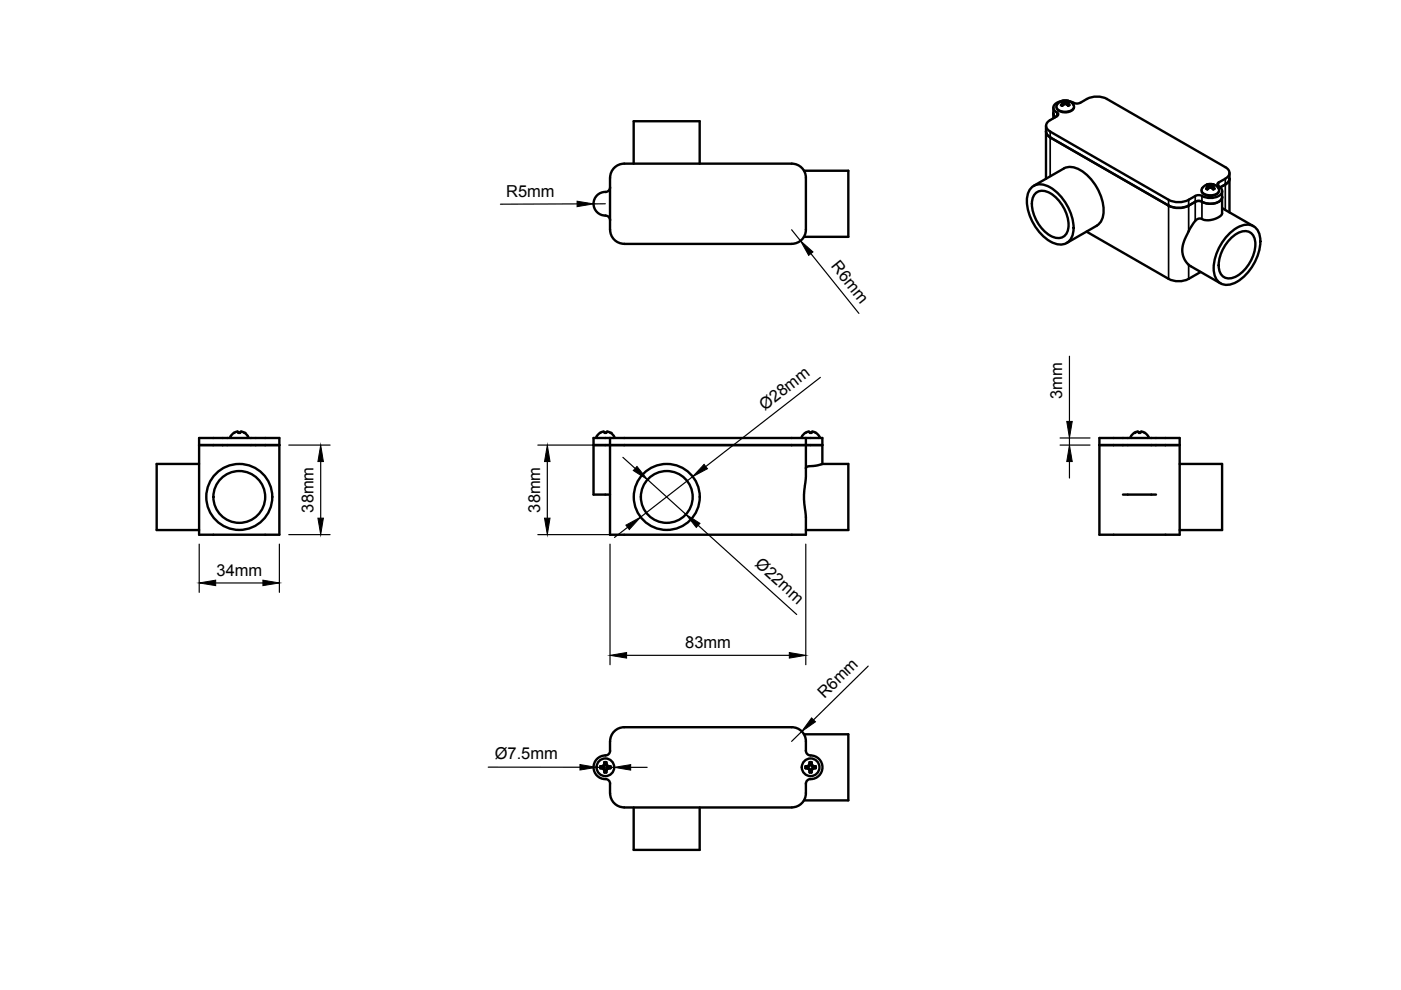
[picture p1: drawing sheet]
<svg xmlns="http://www.w3.org/2000/svg" width="297mm" height="210mm" viewBox="0 0 297 210" stroke-linecap="round" stroke-linejoin="round" font-family="sans-serif">
<defs><g id="words">
<g font-size="3.5">
<text x="107.3" y="41.7">R5mm</text>
<text x="176.1" y="56.5" transform="rotate(51 176.1 56.5)">R6mm</text>
<text x="162.1" y="87.1" transform="rotate(-38 162.1 87.1)">Ø28mm</text>
<text x="225.2" y="84.5" transform="rotate(-90 225.2 84.5)">3mm</text>
<text x="66.4" y="108.7" transform="rotate(-90 66.4 108.7)">38mm</text>
<text x="114.5" y="108.7" transform="rotate(-90 114.5 108.7)">38mm</text>
<text x="159.9" y="119.9" transform="rotate(42 159.9 119.9)">Ø22mm</text>
<text x="45.9" y="122.1">34mm</text>
<text x="145.3" y="137.4">83mm</text>
<text x="174.8" y="148.2" transform="rotate(-45 174.8 148.2)">R6mm</text>
<text x="104.9" y="161">Ø7.5mm</text>
</g>
</g></defs>
<!-- layer: Visible -->
<g fill="none" stroke="#000" stroke-width=".51">
<path d="M129.4 39.7a.97 .97 0 0 1-1 1 2.56 2.56 0 0 0-2.6 2.7 2.56 2.56 0 0 0 2.9 2.4l.6 .5 .1 .4M134.4 34.7v-9h13.9v9M170.5 36.2h9.4v14h-9.4M218.9 39.6a3.7 3.7 0 0 1 4.6 .7 10.6 10.6 0 0 1 4 9 2.77 2.77 0 0 1-3.9 2.3 10.3 10.3 0 0 1-5.8-10l.2-.8zM219.2 39.4l6.3-3.7a4 4 0 0 1 4.3 .9 10.6 10.6 0 0 1 4.1 8.9 3.1 3.1 0 0 1-1.4 2.3l-6.3 3.7M221.8 26.7v11.2M221.8 27.9a1.49 1.49 0 0 0 .9 1.2M222.7 29.1l25.1 14.5M222.7 25.4a1.29 1.29 0 0 0-.9 1.3 1.29 1.29 0 0 0 .9 1.2l25.1 14.5M223.3 24l.4 .8M223.3 22.8v2.3M224.1 24.6l-1.4 .9"/>
<path d="M224.1 23.8l.3 .4-.3 .4M224.4 21.9a2.01 2.01 0 0 1 3.3 .6l-.1 .6-.4 .4-.8 .3h-1.1l-.8-.3-.5-.6v-.5zM224.9 22.3l.3 .2M225 21.4l-.4 .2a1.19 1.19 0 0 0-1.2 .9 1.19 1.19 0 0 0 .7 1.3M225.2 22v.4l.7-.4M225.2 22l-.3 .3M225.2 21.4h.7M225.3 21.7l-.1-.3-.3 .2 .4 .1M225.3 21.7l-.1 .3M225.3 21.7l.1 .5M225.4 22.1h.2M225.5 21.4l-.1 .7"/>
<path d="M225.8 21.4v.6M225.8 22l.7 .4M226.2 21.4l.1 .7h-.2M226.4 21.7l-.1 .5M226.4 21.7l.4 .6M226.4 21.7l.1-.3 .3 .2-.4 .1M226.5 21.4h-.6M226.5 22l-.1 .4M226.8 22.3l-.3 .2M230.4 21a2.8 2.8 0 0 1-2.5 .9l-1.2-.5M230.5 21a4.6 4.6 0 0 1 4.2 0l25.1 14.4a1.29 1.29 0 0 1 .9 1.3 1.29 1.29 0 0 1-.9 1.2l-1.4 .8M255.2 39.6a1.97 1.97 0 0 1 3.3 .6l-.1 .5-.4 .5-1 .3h-.8l-.9-.3-.4-.4-.2-.6z"/>
<path d="M255.9 39.7l.1 .4M256 39.1v.3M256 39.1l-.3 .2 .4 .1M256.1 39.4l.1 .5M256.1 39.4l-.4 .6M256.2 39.8l.1 .1M256.3 39.1h-.3M256.6 39.7l.7 .5 .2-.2M256.6 39.1v.7M256.6 39.7l-.6 .5M257 39.1v.7M257 39.1h-.7l-.2 .7"/>
<path d="M257 39.1h.3M257.1 39.8l-.2 .1M257.1 39.4l-.1 .5M257.2 39.1v.3M257.3 39.1l.2 .2-.3 .1 .1 .3M257.3 39.7l-.1 .4M257.3 39.7l.2 .3M258.4 38.7l-.2 .2v.4a1.19 1.19 0 0 1 .9 1.1 1.19 1.19 0 0 1-.7 1.2 4 4 0 0 1-3.9-.2 2.8 2.8 0 0 0-2.5 1M260.7 37.9a1.49 1.49 0 0 1-.9 1.2l-1.1 .6M260.7 36.7v8.3M132.3 51.7h35.6M132.4 51.7a3 3 0 0 1-3.1-3l.1-11a2.99 2.99 0 0 1 2.9-3h35.6a2.99 2.99 0 0 1 3 3v11a2.99 2.99 0 0 1-3 3"/>
<path d="M219.4 41.1a2.8 2.8 0 0 1 4 .3 8.3 8.3 0 0 1 3.1 7.2 2.15 2.15 0 0 1-3.1 1.7 8.1 8.1 0 0 1-4.5-7.9zM230.4 49.1l17.4 10M247.8 42.4a4.7 4.7 0 0 0 4.2 0M247.8 43.6a4.7 4.7 0 0 0 4.2 0M247.8 59.1a4.7 4.7 0 0 0 4.2 0M252 49.1l-.9 1.9-.4 1.6 .1 1.5 .5 1.1 1 1.1 6.5 3.8M254.6 57.7l-2.6 1.4M255.7 40l.3 .2M259.1 44.1l6.7 3.8M259.1 40.5v4.8l-.1 .3-1.1 .7-1.2 .4h-1.3l-.9-.4-.6 .1-.8 .8-1.1 1.8M259.1 41.8a2.14 2.14 0 0 1-2.5 1.4l-1.4-.2a1.73 1.73 0 0 0-1.8-.2l-1.4 .8M260.7 49.5a4.8 4.8 0 0 1 4.8-1.7 3.8 3.8 0 0 1 1.7 4.3 10.6 10.6 0 0 1-5.8 8.1 2.77 2.77 0 0 1-4-2.4 10.3 10.3 0 0 1 3.3-8.3z"/>
<path d="M260.9 50.6a3.6 3.6 0 0 1 4.1-1.3 3.7 3.7 0 0 1 .9 4.2 8.1 8.1 0 0 1-4.4 5.4 2.15 2.15 0 0 1-3-1.8 8.1 8.1 0 0 1 2.4-6.5zM42.2 92.9h17v20.5h-17zM42.2 94.4h5M42.2 98.4h-9v14h9M47.2 94.4h7M49.6 91.8h.1M49.6 91.8l-.7 .7 .2 .3M51.1 91.5l-.2 .3h-.4l-.1-.3-.8 .3M51.1 91.5a1.69 1.69 0 0 1 1.5 1.2l-.2 .1M54.2 94.4h5M125.8 94.4h3.5zM127.2 91.8h.1"/>
<path d="M129.1 91.6a1.54 1.54 0 0 1 1.1 1.1l-.2 .1M129.1 91.6l-.4-.1-.2 .3h-.3l-.1-.2a1.5 1.5 0 0 0-1.6 1.1l.2 .1M129.3 92.9h41.6M129.3 94.4h41.6M129.3 92.9h-3.5v12h3.5M129.3 92.9v20.5h41.6v-3.8l-.4-3.7 .4-4.8v-6.7M170.8 91.8h.1M170.9 92.9h3.5v5.5M170.9 94.4h3.5zM170.9 92.9v1.5M171.1 91.6l.5-.1 .1 .3h.3l.1-.2M171.1 91.6a1.54 1.54 0 0 0-1.1 1.1l.2 .1"/>
<path d="M172.1 91.6a1.62 1.62 0 0 1 1.6 1M172.9 91.8h.1M173.7 92.5l-.2 .3M174.4 98.4h5.5v14h-9M174.4 98.4l-1.5 .3-1.6 .2-.4 .4M233.1 92.9h17v20.5h-17zM233.1 94.4h5M238.1 94.4h6M240.5 91.8l-.7 .7 .1 .3M241.8 91.6v.2h-.4l-.2-.3-.7 .3M242 91.5a1.68 1.68 0 0 1 1.5 1.2l-.2 .1M242 91.5l-.2 .1"/>
<path d="M242.7 91.8h.1M244.1 94.4h6M250.1 98.4h9v14h-9M238.1 104.9h7M129.3 157.2l.1 2a1.21 1.21 0 0 1-1.6 1 2.51 2.51 0 0 0-1.9 2.8 2.51 2.51 0 0 0 2.5 2.2M129.4 157.2a2.99 2.99 0 0 1 2.9-3h35.6a2.99 2.99 0 0 1 3 3M170.5 155.7h9.4v14h-9.4M170.9 157.2v2a1.21 1.21 0 0 0 1.5 1 2.51 2.51 0 0 1 2 2.8 2.51 2.51 0 0 1-2.5 2.2M127.5 162.6l-.2-.1v.4M127.5 162.8l.6 .1 .2 .6M127.5 162.8l-.2 .1M127.5 162.6v.2"/>
<path d="M127.6 162.4l-.3 .1M127.6 162.5v.1M127.6 162.9l.4 .2 .1-.2M127.6 162.8v.1h-.3M128 162.3l.1 .1M128 163.1l.1 .3M128 162.3l-.4 .2M128.1 161.9l-.1 .4M128.1 162h.2M128.1 163.4l.1 .4M128.2 161.6l.1 .3M128.2 161.6l-.1 .3"/>
<path d="M128.3 161.9l-.2 .5-.6 .2M128.3 163.5l-.1 .3M128.3 163.4h-.2M128.3 163.5h.1M128.3 161.9h.1M128.4 163.5l.1 .3M128.4 163.4h.2M128.4 161.9v.1M128.5 161.6l-.1 .3M128.5 161.6h-.3M128.5 163.8h-.3M128.6 161.6v.3"/>
<path d="M128.6 162h-.2l.2 .4M128.6 161.9l.1 .4 .4 .2M128.6 163.4v.4M128.6 162.9l.1 .2M128.7 162.3l-.1 .1 .5 .2M128.7 163.1l-.1 .3M129.1 162.8v.1h.3M129.1 162.8l-.5 .1-.2 .6M129.1 162.8h.1M129.1 162.9l-.4 .2M129.2 162.6v.2M129.2 162.6l.2-.1v.4"/>
<path d="M129.2 162.8l.2 .1M129.4 162.5l-.3-.1 .1 .2M134.4 171.2v9h13.9v-9M170.8 162.9h.3M171.1 162.6l-.3-.1v.4M171.1 162.8l-.3 .1M171.1 162.8l.5 .1 .2 .6M171.1 162.6v.2M171.1 162.9l.4 .2 .1-.2M171.1 162.4l-.3 .1M171.2 162.8l-.1 .1M171.5 162.3l-.4 .2 .1 .1"/>
<path d="M171.5 162.3l.1 .1M171.5 163.1l.1 .3M171.6 162h.2M171.6 163.4l.1 .4M171.6 161.9l-.1 .4M171.7 161.6l-.1 .3M171.7 161.6l.1 .3M171.8 163.5l-.1 .3M171.8 161.9l-.2 .5-.5 .2M171.8 163.4h-.2M171.8 163.5h.2M171.8 161.9h.2"/>
<path d="M171.9 165.2a1.01 1.01 0 0 0-1 1 4.4 4.4 0 0 1-1.2 4.3l-.5 .4-1.3 .3h-35.5a2.99 2.99 0 0 1-3-3l-.1-2a.97 .97 0 0 0-.9-1M171.9 163.5l.1 .3M171.9 163.4h.2M171.9 161.9v.1M172 161.6l-.1 .3M172.1 161.6l.2 .7M172.1 161.6h-.4M172.1 163.8h-.4M172.1 162h-.2l.2 .4M172.2 162.3l-.1 .1 .5 .2M172.2 162.3l.4 .2M172.3 163.1l-.2 .7"/>
<path d="M172.6 162.8v.1h.4M172.6 162.8l-.5 .1-.2 .6M172.6 162.8h.1M172.6 162.5l.1 .1M172.6 162.9l-.4 .2-.1-.2M172.6 162.4l.4 .1M172.7 162.6l.3-.1v.4M172.7 162.8l.2 .1M172.7 162.6v.2"/>
<circle cx="50.7" cy="105.4" r="7"/>
<circle cx="50.7" cy="105.4" r="5.5"/>
<circle cx="141.4" cy="105.4" r="7"/>
<circle cx="141.4" cy="105.4" r="5.5"/>
<circle cx="128.4" cy="162.7" r="1.87"/>
<circle cx="171.9" cy="162.7" r="1.87"/>
</g>
<g fill="#000">
<circle cx="51.8" cy="91.8" r=".25"/>
<circle cx="129.4" cy="91.8" r=".25"/>
<circle cx="240.5" cy="91.8" r=".25"/>
</g>
<!-- layer: Visible Narrow -->
<path d="M222.7 27.9v9.5M224.1 23.8v.8M224.1 22.2a1 1 0 0 0 1 1.3l1 .1a1.38 1.38 0 0 0 1.6-1.2l-.1-.2M254.9 39.9a1 1 0 0 0 1 1.4h1a1.38 1.38 0 0 0 1.6-1.2l-.2-.2M258.4 38.7v.8M259.8 37.9v6.6M247.8 42.4v16.7M252 42.4v6.7M252 56.1v3M253.4 41.6v5.2M254.8 41.6v4.8" fill="none" stroke="#000" stroke-width=".36"/>
<!-- layer: Dimensions -->
<g fill="none" stroke="#000" stroke-width=".25">
<path d="M122.4 43.2l-16.3 .1M128.3 43.2h-2.5M167.8 48.7l1.9 2.4M171.9 53.8l10.2 12.6M226.7 75.5v13.9M61.2 94.4h8.8M68 97.9v12M114 94.4h16.4M116 97.9v12M132.1 97l2.6 2.3M173.9 80l-24.3 18.9M224.8 94.4h6.3"/>
<path d="M224.8 92.9h6.3M226.7 92.9v1.5M226.7 97.9v3.5M42.2 115.4v10.2M59.2 115.4v10.2M61.2 113.4h8.8M114 113.4h16.4M129.3 115.4v25.5M133.1 111.8l-2.8 2.1M137.3 101.7l8.1 7.4M146.9 101.1l-11.1 8.6M148 111.4l20.9 18.9"/>
<path d="M170.8 115.4v25.5M45.7 123.6h10M132.8 138.9h34.6M170 155.1l-2.2 2.1M184.1 141.2l-11.6 11.4M103.5 162.7h19.5M126.5 162.7h3.7M133.7 162.7h3.5"/>
</g>
<g fill="#000" stroke="#000" stroke-width=".21">
<path d="M122.4 42.7l3.4 .5-3.4 .6zM169.7 51.1l2.7 2.3-.9 .8zM68 94.4l.6 3.5h-1.2zM116 94.4l.6 3.5h-1.1zM135.1 98.9l2.2 2.8-3-1.9zM149.3 98.5l.7 .9-3.1 1.7zM226.7 94.4l.6 3.5h-1.1zM226.2 89.4h1.1l-.6 3.5zM67.4 109.9h1.2l-.6 3.5zM115.5 109.9h1.1l-.6 3.5zM132.7 111.3l3.1-1.6-2.4 2.6zM145.4 109.1l3 1.9-.8 .8z"/>
<path d="M42.2 123.6l3.5-.6v1.2zM55.7 123l3.5 .6-3.5 .6zM129.3 138.9l3.5-.5v1.1zM167.4 138.4l3.4 .5-3.4 .6zM172.1 152.2l.8 .8-2.9 2.1zM123 162.1l3.5 .6-3.5 .6zM130.2 162.7l3.5-.6v1.2z"/>
</g>
<use href="#words"/>
</svg>
